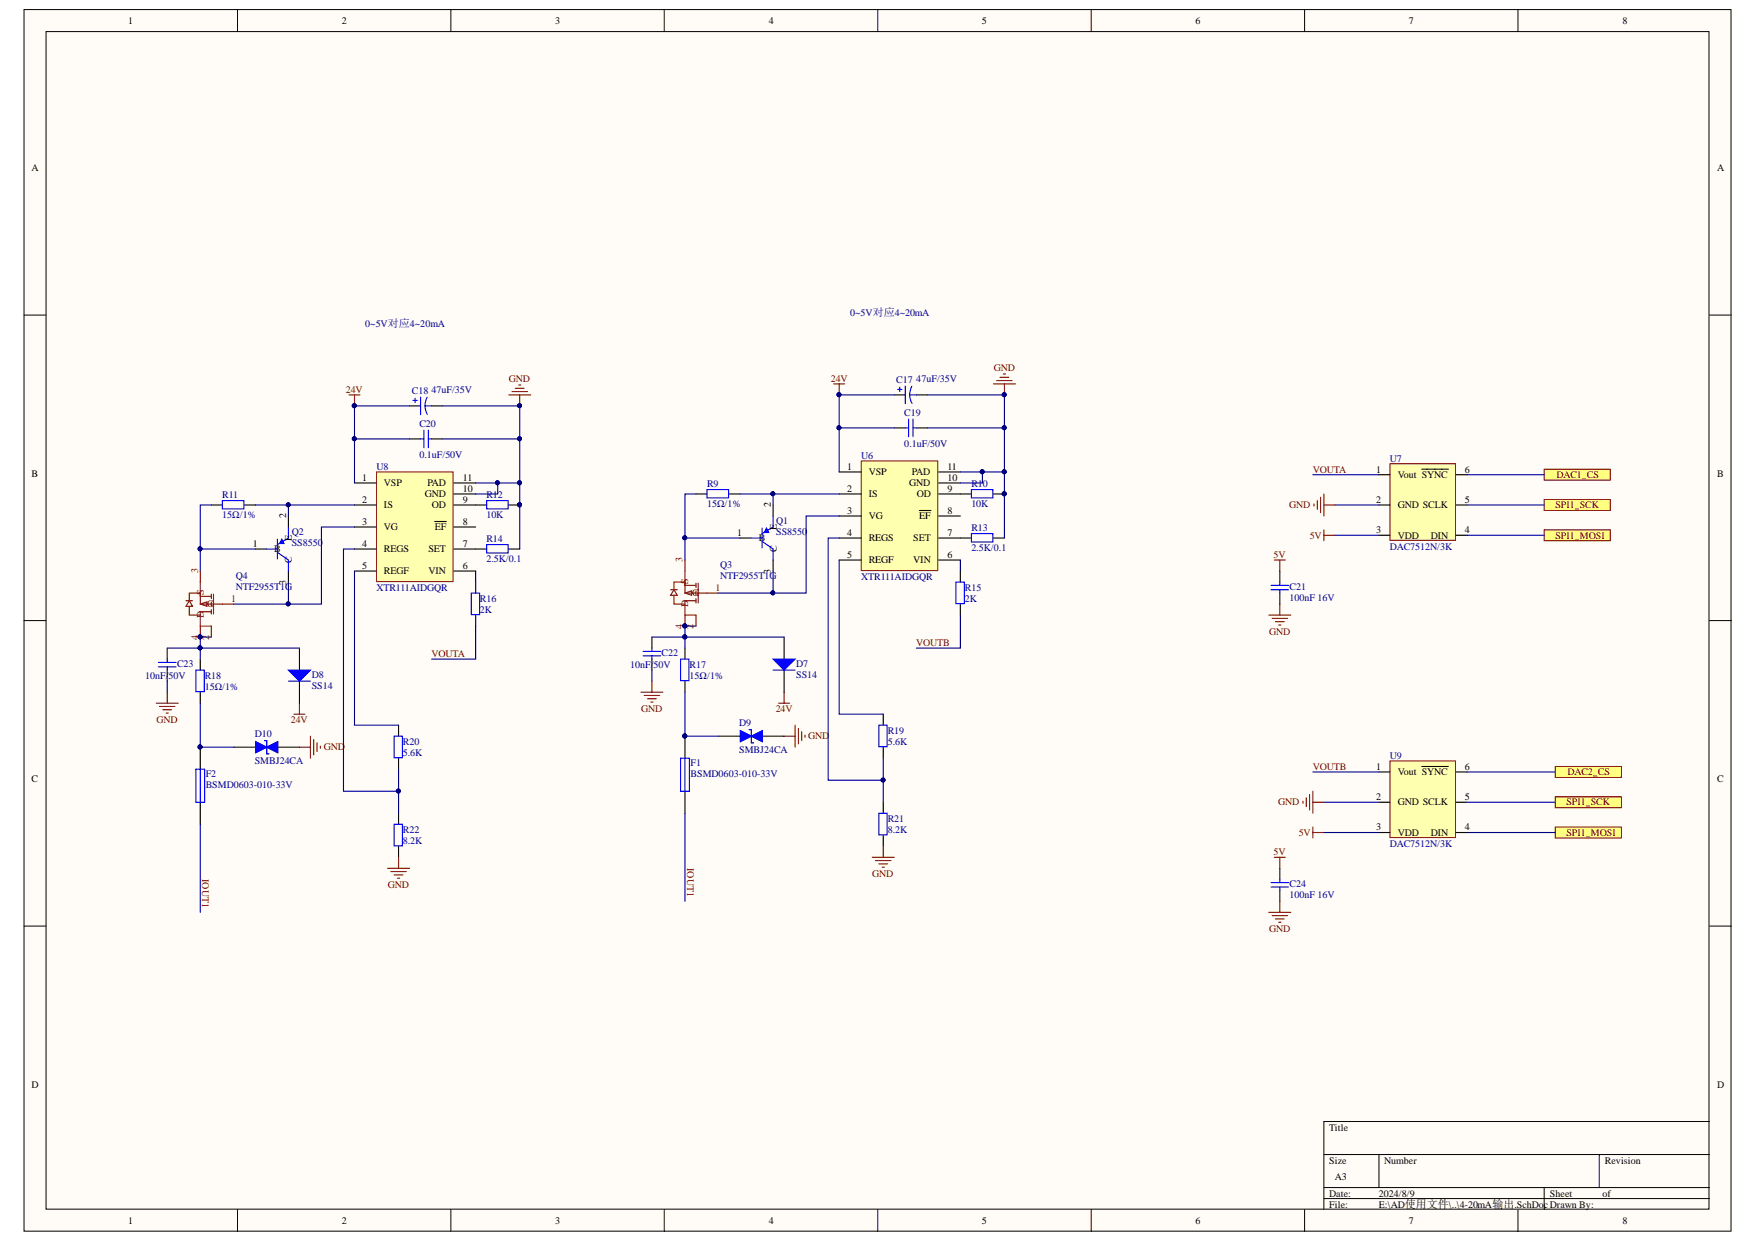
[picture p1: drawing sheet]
<svg xmlns="http://www.w3.org/2000/svg" width="297mm" height="210mm" viewBox="0 0 297 210" stroke-linecap="round" stroke-linejoin="round" font-family="sans-serif">
<defs><g id="words">
<g font-size="1.7">
<text x="21.7" y="4.1">1</text>
<text x="57.8" y="4.1">2</text>
<text x="93.8" y="4.1">3</text>
<text x="130" y="4.1">4</text>
<text x="166" y="4.1">5</text>
<text x="202.1" y="4.1">6</text>
<text x="238.2" y="4.1">7</text>
<text x="274.3" y="4.1">8</text>
<text x="5.3" y="28.9">A</text>
<text x="290.3" y="28.9">A</text>
<text x="5.3" y="80.6">B</text>
<text x="61.3" y="81.2">1</text>
<text x="64.9" y="82.2">VSP</text>
<text x="72.3" y="82.2">PAD</text>
<text x="78.3" y="83.1">10</text>
<text x="78.3" y="81.2">11</text>
<text x="143.2" y="79.4">1</text>
<text x="143.2" y="83.1">2</text>
<text x="146.9" y="80.3">VSP</text>
<text x="153.7" y="82.2">GND</text>
<text x="154.2" y="80.3">PAD</text>
<text x="160.2" y="83.1">9</text>
<text x="160.2" y="81.2">10</text>
<text x="160.2" y="79.4">11</text>
<text x="232.7" y="79.9">1</text>
<text x="236.3" y="80.8">Vout SYNC</text>
<text x="247.6" y="79.9">6</text>
<text x="290.3" y="80.6">B</text>
<text x="48.4" y="87.6" transform="rotate(-90 48.4 87.6)">2</text>
<text x="61.3" y="85">2</text>
<text x="61.3" y="88.7">3</text>
<text x="64.9" y="85.9">IS</text>
<text x="64.9" y="89.6">VG</text>
<text x="71.8" y="84">GND</text>
<text x="73" y="85.9">OD</text>
<text x="73.5" y="89.6">EF</text>
<text x="78.3" y="88.7">8</text>
<text x="78.3" y="85">9</text>
<text x="130.3" y="85.7" transform="rotate(-90 130.3 85.7)">2</text>
<text x="131.3" y="89.5" transform="rotate(-90 131.3 89.5)">E</text>
<text x="143.2" y="86.8">3</text>
<text x="146.9" y="84">IS</text>
<text x="146.9" y="87.8">VG</text>
<text x="155" y="84">OD</text>
<text x="155.4" y="87.8">EF</text>
<text x="160.2" y="86.8">8</text>
<text x="232.7" y="85">2</text>
<text x="236.3" y="85.9">GND SCLK</text>
<text x="247.6" y="85">5</text>
<text x="42.7" y="92.4">1</text>
<text x="46.4" y="93.3">B</text>
<text x="49.3" y="95.2" transform="rotate(-90 49.3 95.2)">C</text>
<text x="49.3" y="91.4" transform="rotate(-90 49.3 91.4)">E</text>
<text x="61.3" y="92.4">4</text>
<text x="64.9" y="93.3">REGS</text>
<text x="72.4" y="93.3">SET</text>
<text x="78.3" y="92.4">7</text>
<text x="124.6" y="90.5">1</text>
<text x="128.3" y="91.5">B</text>
<text x="131.3" y="93.3" transform="rotate(-90 131.3 93.3)">C</text>
<text x="143.2" y="90.5">4</text>
<text x="143.2" y="94.3">5</text>
<text x="146.9" y="91.5">REGS</text>
<text x="146.9" y="95.2">REGF</text>
<text x="154.4" y="95.2">VIN</text>
<text x="154.4" y="91.5">SET</text>
<text x="160.2" y="94.3">6</text>
<text x="160.2" y="90.5">7</text>
<text x="232.7" y="90.1">3</text>
<text x="236.3" y="91.1">VDD</text>
<text x="241.9" y="91.1">DIN</text>
<text x="247.6" y="90.1">4</text>
<text x="48.4" y="98.8" transform="rotate(-90 48.4 98.8)">3</text>
<text x="61.3" y="96.1">5</text>
<text x="64.9" y="97.1">REGF</text>
<text x="72.4" y="97.1">VIN</text>
<text x="78.3" y="96.1">6</text>
<text x="130.3" y="97" transform="rotate(-90 130.3 97)">3</text>
<text x="232.7" y="130.1">1</text>
<text x="236.3" y="131">Vout SYNC</text>
<text x="247.6" y="130.1">6</text>
<text x="5.3" y="132.2">C</text>
<text x="232.7" y="135.2">2</text>
<text x="236.3" y="136.1">GND SCLK</text>
<text x="247.6" y="135.2">5</text>
<text x="290.3" y="132.2">C</text>
<text x="232.7" y="140.3">3</text>
<text x="236.3" y="141.3">VDD</text>
<text x="241.9" y="141.3">DIN</text>
<text x="247.6" y="140.3">4</text>
<text x="5.3" y="183.8">D</text>
<text x="290.3" y="183.8">D</text>
<text x="224.7" y="191.1">Title</text>
<text x="224.7" y="196.6">Size</text>
<text x="234" y="196.6">Number</text>
<text x="271.3" y="196.6">Revision</text>
<text x="224.7" y="202.2">Date:</text>
<text x="225.6" y="199.4">A3</text>
<text x="233.1" y="202.2">2024/8/9</text>
<text x="262" y="202.2">Sheet</text>
<text x="270.9" y="202.2">of</text>
<text x="21.7" y="206.9">1</text>
<text x="57.8" y="206.9">2</text>
<text x="93.8" y="206.9">3</text>
<text x="130" y="206.9">4</text>
<text x="166" y="206.9">5</text>
<text x="202.1" y="206.9">6</text>
<text x="224.7" y="204.1">File:</text>
<text x="233.1" y="204.1">E:\AD使用文件\..\4-20mA输出.SchDocDrawn By:</text>
<text x="238.2" y="206.9">7</text>
<text x="274.3" y="206.9">8</text>
</g>
<g font-size="1.7" fill="#000080">
<text x="143.7" y="53.3">0~5V对应4~20mA</text>
<text x="61.8" y="55.2">0~5V对应4~20mA</text>
<text x="151.5" y="64.7">C17</text>
<text x="154.9" y="64.5">47uF/35V</text>
<text x="69.6" y="66.5">C18</text>
<text x="72.9" y="66.4">47uF/35V</text>
<text x="152.9" y="70.3">C19</text>
<text x="70.9" y="72.1">C20</text>
<text x="70.9" y="77.4">0.1uF/50V</text>
<text x="145.6" y="77.5">U6</text>
<text x="152.9" y="75.5">0.1uF/50V</text>
<text x="63.6" y="79.4">U8</text>
<text x="119.5" y="82.3">R9</text>
<text x="164.2" y="82.3">R10</text>
<text x="235" y="78">U7</text>
<text x="37.6" y="84.2">R11</text>
<text x="37.6" y="87.6">15Ω/1%</text>
<text x="82.2" y="84.2">R12</text>
<text x="82.2" y="87.6">10K</text>
<text x="119.5" y="85.7">15Ω/1%</text>
<text x="131.2" y="88.5">Q1</text>
<text x="164.2" y="89.8">R13</text>
<text x="164.2" y="85.7">10K</text>
<text x="49.3" y="90.4">Q2</text>
<text x="49.3" y="92.2">SS8550</text>
<text x="82.2" y="91.6">R14</text>
<text x="82.2" y="95">2.5K/0.1</text>
<text x="121.7" y="96">Q3</text>
<text x="131.2" y="90.4">SS8550</text>
<text x="164.2" y="93.2">2.5K/0.1</text>
<text x="235" y="92.9">DAC7512N/3K</text>
<text x="39.8" y="97.8">Q4</text>
<text x="39.8" y="99.7">NTF2955T1G</text>
<text x="63.6" y="99.8">XTR111AIDGQR</text>
<text x="81.1" y="101.7">R16</text>
<text x="121.7" y="97.8">NTF2955T1G</text>
<text x="145.6" y="98">XTR111AIDGQR</text>
<text x="163.1" y="99.8">R15</text>
<text x="163.1" y="101.7">2K</text>
<text x="218" y="99.7">C21</text>
<text x="218" y="101.5">100nF 16V</text>
<text x="81.1" y="103.6">2K</text>
<text x="30" y="112.7">C23</text>
<text x="106.5" y="112.9">10nF/50V</text>
<text x="111.8" y="110.8">C22</text>
<text x="116.6" y="112.9">R17</text>
<text x="134.6" y="112.7">D7</text>
<text x="24.5" y="114.7">10nF/50V</text>
<text x="34.6" y="114.7">R18</text>
<text x="34.6" y="116.6">15Ω/1%</text>
<text x="52.7" y="114.6">D8</text>
<text x="52.7" y="116.4">SS14</text>
<text x="116.6" y="114.7">15Ω/1%</text>
<text x="134.6" y="114.6">SS14</text>
<text x="43.1" y="124.6">D10</text>
<text x="68.1" y="125.9">R20</text>
<text x="125" y="122.8">D9</text>
<text x="150.1" y="124">R19</text>
<text x="150.1" y="125.9">5.6K</text>
<text x="34.8" y="131.3">F2</text>
<text x="43.1" y="129.1">SMBJ24CA</text>
<text x="68.1" y="127.7">5.6K</text>
<text x="116.8" y="129.4">F1</text>
<text x="116.8" y="131.3">BSMD0603-010-33V</text>
<text x="125" y="127.2">SMBJ24CA</text>
<text x="235" y="128.3">U9</text>
<text x="34.8" y="133.2">BSMD0603-010-33V</text>
<text x="68.1" y="140.8">R22</text>
<text x="68.1" y="142.6">8.2K</text>
<text x="150.1" y="138.9">R21</text>
<text x="150.1" y="140.8">8.2K</text>
<text x="235" y="143.1">DAC7512N/3K</text>
<text x="218" y="149.9">C24</text>
<text x="218" y="151.8">100nF 16V</text>
</g>
<g font-size="1.7" fill="#800000">
<text x="86" y="64.5">GND</text>
<text x="140.4" y="64.5">24V</text>
<text x="168" y="62.6">GND</text>
<text x="58.5" y="66.4">24V</text>
<text x="221.9" y="79.9">VOUTA</text>
<text x="263.1" y="80.8">DAC1_CS</text>
<text x="217.9" y="85.9">GND</text>
<text x="263" y="85.9">SPI1_SCK</text>
<text x="215.3" y="94.3">5V</text>
<text x="221.4" y="91.1">5V</text>
<text x="263" y="91.1">SPI1_MOSI</text>
<text x="214.6" y="107.3">GND</text>
<text x="72.9" y="111">VOUTA</text>
<text x="154.9" y="109.1">VOUTB</text>
<text x="26.5" y="122.2">GND</text>
<text x="49.2" y="122.2">24V</text>
<text x="108.4" y="120.3">GND</text>
<text x="131.1" y="120.3">24V</text>
<text x="136.6" y="125">GND</text>
<text x="54.7" y="126.8">GND</text>
<text x="221.9" y="130.1">VOUTB</text>
<text x="265" y="131">DAC2_CS</text>
<text x="216.1" y="136.1">GND</text>
<text x="264.8" y="136.1">SPI1_SCK</text>
<text x="219.6" y="141.3">5V</text>
<text x="264.8" y="141.3">SPI1_MOSI</text>
<text x="34.2" y="148.6" transform="rotate(90 34.2 148.6)">IOUT1</text>
<text x="116.2" y="146.8" transform="rotate(90 116.2 146.8)">IOUT1</text>
<text x="147.5" y="148.2">GND</text>
<text x="215.3" y="144.5">5V</text>
<text x="65.6" y="150.1">GND</text>
<text x="214.6" y="157.6">GND</text>
</g>
<g font-size="1.7" fill="#800">
<text x="115.4" y="95" transform="rotate(-90 115.4 95)">3</text>
<text x="33.5" y="96.9" transform="rotate(-90 33.5 96.9)">3</text>
<text x="34.4" y="100.6" transform="rotate(-90 34.4 100.6)">S</text>
<text x="39.1" y="101.7">1</text>
<text x="116.3" y="98.7" transform="rotate(-90 116.3 98.7)">S</text>
<text x="117" y="100.8">G</text>
<text x="121" y="99.8">1</text>
<text x="34.4" y="104.5" transform="rotate(-90 34.4 104.5)">D</text>
<text x="35" y="102.6">G</text>
<text x="115.4" y="106.3" transform="rotate(-90 115.4 106.3)">4</text>
<text x="116.3" y="102.6" transform="rotate(-90 116.3 102.6)">D</text>
<text x="117.3" y="106.3" transform="rotate(-90 117.3 106.3)">2</text>
<text x="33.5" y="108.1" transform="rotate(-90 33.5 108.1)">4</text>
<text x="35.4" y="108.1" transform="rotate(-90 35.4 108.1)">2</text>
</g>
</g></defs>
<g fill="#fffcf8" stroke="#000" stroke-width=".17">
<path d="M4.1 1.6h288.5v206.5h-288.5z"/>
<path d="M7.8 5.3h281.1v199.1h-281.1z"/>
</g>
<g fill="none" stroke="#000" stroke-width=".17">
<path d="M40.2 1.6v3.7M76.2 1.6v3.7M112.3 1.6v3.7M148.4 1.6v3.7M184.5 1.6v3.7M220.6 1.6v3.7M256.6 1.6v3.7M4.1 53.3h3.7M289 53.3h3.7M4.1 104.9h3.7M289 104.9h3.7M4.1 156.5h3.7"/>
<path d="M289 156.5h3.7M223.8 195.1h65.2M233.1 195.1v5.6M270.4 195.1v5.6M289 189.5h-65.2v14.9M40.2 204.4v3.7M76.2 204.4v3.7M112.3 204.4v3.7M148.4 204.4v3.7M184.5 204.4v3.7M220.6 204.4v3.7M223.8 200.7h65.2"/>
<path d="M223.8 202.6h65.2M256.6 204.4v3.7M261.1 200.7v3.7"/>
</g>
<path d="M63.7 79.8h12.9v18.5h-12.9z" fill="#ffffb0" stroke="#800000" stroke-width=".17"/>
<g fill="none" stroke="#000" stroke-width=".19">
<path d="M43.2 92.8h1.8M48.8 96.5v1.9M59.9 81.6h3.7M59.9 85.3h3.7M59.9 89.1h3.7M59.9 92.8h3.7M59.9 96.5h3.7M73.5 88.1h1.9M76.7 81.6h3.7M76.7 85.3h3.7M76.7 89.1h3.7M76.7 92.8h5.6"/>
<path d="M76.7 96.5h3.7M76.7 83.5h3.7M80.4 98.4v1.8M86 92.8h1.9M28.3 109.5v1.9M28.3 113.3v1.8M80.4 104v1.8"/>
</g>
<path d="M45 92.8h1.9M46.9 91.1v3.4M46.9 93.3l1.9 1.3M48.8 90.9l-1.9 1.1M82.3 92h3.6v1.5h-3.6zM26.8 112h3M26.8 112.7h3M28.3 111.4v.6M28.3 112.7v.6M79.7 100.2h1.4v3.7h-1.4z" fill="none" stroke="#00f" stroke-width=".19"/>
<path d="M59 66.7h1.9M59.9 66.7v1.9" fill="none" stroke="#800000" stroke-width=".19"/>
<circle cx="59.9" cy="68.6" r=".34" fill="#000080" stroke="#000080" stroke-width=".17"/>
<path d="M47.6 91.1l.4 .8h-.7z" fill-rule="evenodd" fill="#00f"/>
<path d="M71.1 74.2h.6M71.7 72.7v3M72.4 72.7v3M72.4 74.2h.6M37.6 84.6h3.6v1.4h-3.6zM47.6 91.1l.4 .8h-.7zM48.8 89.1v1.8M48.8 94.6v1.9M33.1 113.3h1.4v3.6h-1.4z" fill="none" stroke="#00f" stroke-width=".19"/>
<path d="M69.2 74.2h1.9M73 74.2h1.8M35.7 85.3h1.9M41.3 85.3h1.9M48.8 87.2v1.9M33.9 111.4v1.9M33.9 117v1.8M50.6 109.5v3.8M50.6 115.1v3.7" fill="none" stroke="#000" stroke-width=".19"/>
<path d="M86 66.7h3.7M86.6 66.2h2.6M87.1 65.6h1.5M87.7 65.1h.4M87.9 66.7v1.9M26.4 118.8h3.7M27 119.4h2.6M27.5 120h1.5M28.3 117v1.8M50.6 118.8v1.9M28.1 120.5h.4M49.7 120.7h1.9" fill="none" stroke="#800000" stroke-width=".19"/>
<g fill="#000080" stroke="#000080" stroke-width=".17">
<circle cx="87.8" cy="68.6" r=".34"/>
<circle cx="33.8" cy="107.6" r=".33"/>
</g>
<g fill="none" stroke="#800" stroke-width=".19">
<path d="M33.9 96.5v1.9M31.4 101.5h1.2M32 101.5l.6 1h-1.2zM32 102.5v1.5h1.9M33.9 102.1l1.1-.4v.8zM33.9 100.2v1.9h1.8M33.9 103.4h1.8M33.9 105.8v1.9M35.7 100.8h-1.8v-.6h-1.9v1.3M35.7 100.4v.8M35.7 101.7v.8M35.7 103v.8"/>
<path d="M35.7 105.8v1.9M36.1 100.4v3.4M36.1 102.1h3.3"/>
</g>
<path d="M33.9 98.4v1.8M33.9 103.4v2.4h1.8" fill="none" stroke="#85200c" stroke-width=".19"/>
<path d="M48.8 113.3h3.7l-1.9 1.8z" fill="#00f"/>
<path d="M69.8 67.7h.7M70.2 67.3v.7M71.1 67.1v3M71.8 68.6h1.2M71.9 68.6l.1 .7 .2 .7M72.2 67.1l-.3 .7v.8M48.8 113.3h3.7l-1.9 1.8zM48.8 115.1h3.7M33.1 130h1.5v5.6h-1.5zM33.9 130v5.6" fill="none" stroke="#00f" stroke-width=".19"/>
<path d="M50.6 126.3h1.9M52.5 124.4v3.7M53 125v2.6M53.6 125.5v1.5M54.2 126.1v.4" fill="none" stroke="#800000" stroke-width=".19"/>
<path d="M69.2 68.6h1.9M73 68.6h1.8M33.9 126.3v3.7M33.9 135.6v3.7M39.6 126.3h3.6M47 126.3h3.6" fill="none" stroke="#000" stroke-width=".19"/>
<circle cx="33.8" cy="126.2" r=".33" fill="#000080" stroke="#000080" stroke-width=".17"/>
<path d="M43.2 125.3l1.9 1-1.9 .9zM44.7 125.2h.4v2.2h.4M45.1 126.3l1.9-1v1.9z" fill="none" stroke="#800" stroke-width=".19"/>
<path d="M45.1 126.3l1.9-1v1.9z" fill="#00f"/>
<path d="M45.1 126.3l1.9-1v1.9z" fill="none" stroke="#00f" stroke-width=".19"/>
<path d="M43.2 125.3l1.9 1-1.9 .9z" fill="#00f"/>
<path d="M82.3 84.6h3.6v1.4h-3.6zM43.2 125.3l1.9 1-1.9 .9zM44.7 125.2h.4v2.2h.4M66.6 124.4h1.4v3.7h-1.4zM66.6 139.3h1.4v3.7h-1.4z" fill="none" stroke="#00f" stroke-width=".19"/>
<path d="M80.4 85.3h1.9M86 85.3h1.9M67.4 122.6v1.8M67.4 128.1v1.9M67.4 137.4v1.9M67.4 143v1.9" fill="none" stroke="#000" stroke-width=".19"/>
<path d="M65.5 146.7h3.7M66.1 147.3h2.6M66.6 147.9h1.5M67.2 148.4h.4M67.4 144.9v1.8" fill="none" stroke="#800000" stroke-width=".19"/>
<circle cx="87.8" cy="85.3" r=".34" fill="#000080" stroke="#000080" stroke-width=".17"/>
<path d="M235 78.4h11.1v12.9h-11.1z" fill="#ffffb0" stroke="#800000" stroke-width=".17"/>
<path d="M240.4 79.3h4.5M233.1 80.2h1.9M233.1 85.3h1.9M233.1 90.5h1.9M246.2 80.2h1.8M246.2 85.3h1.8M246.2 90.5h1.8" fill="none" stroke="#000" stroke-width=".19"/>
<path d="M235 128.6h11.1v13h-11.1z" fill="#ffffb0" stroke="#800000" stroke-width=".17"/>
<path d="M216.4 96.5v1.9M216.4 100.2v1.9M233.1 130.5h1.9M233.1 135.6h1.9M240.4 129.5h4.5M246.2 130.5h1.8M246.2 135.6h1.8M216.4 146.7v1.9M216.4 150.5v1.8M233.1 140.7h1.9M246.2 140.7h1.8" fill="none" stroke="#000" stroke-width=".19"/>
<path d="M214.9 98.9h3M214.9 99.7h3M216.4 98.4v.5M216.4 99.7v.5M214.9 149.2h3M214.9 149.9h3M216.4 148.6v.6M216.4 149.9v.6" fill="none" stroke="#00f" stroke-width=".19"/>
<path d="M215.4 94.6h1.9M216.4 94.6v1.9M223.8 89.5v1.9M223.8 90.5h1.9M222 139.8v1.8M215.4 144.9h1.9M216.4 144.9v1.8M222 140.7h1.8" fill="none" stroke="#800000" stroke-width=".19"/>
<g fill="#ffff80" stroke="#800000" stroke-width=".17">
<path d="M261.1 79.3h11.1v1.9h-11.1z" fill-rule="evenodd"/>
<path d="M262.9 129.5h11.2v1.9h-11.2z" fill-rule="evenodd"/>
<path d="M261.1 84.4h11.1v1.9h-11.1z" fill-rule="evenodd"/>
<path d="M262.9 134.7h11.2v1.8h-11.2z" fill-rule="evenodd"/>
<path d="M261.1 89.5h11.1v1.9h-11.1z" fill-rule="evenodd"/>
<path d="M262.9 139.8h11.2v1.8h-11.2z" fill-rule="evenodd"/>
</g>
<g fill="none" stroke="#000080" stroke-width=".19">
<path d="M59.9 74.2h9.3M69.2 68.6h-9.3v13M74.8 68.6h13.1v13h-7.5M74.8 74.2h13.1M33.9 92.8v3.7M35.7 85.3h-1.8v7.5h9.3M43.2 85.3h5.6M48.8 98.4v3.7M59.9 89.1h-5.6v13h-14.9M59.9 85.3h-11.1v1.9M59.9 96.5v26.1h7.5M59.9 92.8h-1.8v40.9h9.3"/>
<path d="M80.4 96.5v1.9M84.1 81.6v1.9h-3.7M87.9 81.6v11.2M225.7 85.3h7.4M225.7 90.5h7.4M248 85.3h13.1M248 90.5h13.1M248 80.2h13.1M28.3 115.1v1.9M28.3 109.5h22.3M33.9 118.8v7.5h5.7M35.7 107.7h-1.8v3.7"/>
<path d="M80.4 105.8v5.6h-7.4M67.4 130v7.4M223.8 135.6h9.3M248 135.6h14.9M248 130.5h14.9M223.8 140.7h9.3M248 140.7h14.9"/>
</g>
<g fill="#000080" stroke="#000080" stroke-width=".17">
<circle cx="33.8" cy="126.2" r=".33"/>
<circle cx="33.8" cy="107.6" r=".33"/>
<circle cx="33.8" cy="109.5" r=".33"/>
<circle cx="33.8" cy="92.8" r=".33"/>
<circle cx="48.7" cy="102.1" r=".34"/>
<circle cx="48.7" cy="85.3" r=".34"/>
<circle cx="84.1" cy="81.6" r=".33"/>
<circle cx="87.8" cy="81.6" r=".34"/>
<circle cx="87.8" cy="85.3" r=".34"/>
<circle cx="87.8" cy="68.6" r=".34"/>
<circle cx="87.8" cy="74.1" r=".34"/>
<circle cx="59.9" cy="68.6" r=".34"/>
<circle cx="59.9" cy="74.1" r=".34"/>
<circle cx="67.3" cy="133.7" r=".34"/>
</g>
<path d="M145.6 77.9h12.9v18.5h-12.9z" fill="#ffffb0" stroke="#800000" stroke-width=".17"/>
<g fill="none" stroke="#000" stroke-width=".19">
<path d="M141.9 79.8h3.6M158.7 79.8h3.7M125.1 90.9h1.9M130.7 94.6v1.9M141.9 83.5h3.6M141.9 87.2h3.6M141.9 90.9h3.6M141.9 94.6h3.6M155.4 86.3h2M158.7 83.5h3.7M158.7 87.2h3.7M158.7 90.9h5.5"/>
<path d="M158.7 94.6h3.7M158.7 81.6h3.7M162.4 96.5v1.9M167.9 90.9h1.9M110.2 107.7v1.8M110.2 111.4v1.9M162.4 102.1v1.9"/>
</g>
<path d="M127 90.9h1.8M128.8 89.3v3.3M128.8 91.5l1.9 1.3M130.7 89.1l-1.9 1.1M161.6 98.4h1.4v3.6h-1.4zM164.2 90.2h3.7v1.4h-3.7zM108.7 110.1h3M108.7 110.8h3M110.2 109.5v.6M110.2 110.8v.6" fill="none" stroke="#00f" stroke-width=".19"/>
<path d="M140.9 64.9h1.9M141.9 64.9v1.8" fill="none" stroke="#800000" stroke-width=".19"/>
<circle cx="141.8" cy="66.7" r=".33" fill="#000080" stroke="#000080" stroke-width=".17"/>
<path d="M129.6 89.3l.4 .7h-.8z" fill-rule="evenodd" fill="#00f"/>
<path d="M153 72.3h.6M153.6 70.8v3M154.4 70.8v3M154.4 72.3h.5M119.5 82.7h3.7v1.5h-3.7zM129.6 89.3l.4 .7h-.8zM130.7 87.2v1.9M130.7 92.8v1.8M115.1 111.4h1.4v3.6h-1.4z" fill="none" stroke="#00f" stroke-width=".19"/>
<path d="M151.2 72.3h1.8M154.9 72.3h1.9M117.7 83.5h1.8M123.3 83.5h1.8M130.7 85.3v1.9M115.8 109.5v1.9M115.8 115.1v1.9M132.6 107.7v3.7M132.6 113.3v3.7" fill="none" stroke="#000" stroke-width=".19"/>
<path d="M167.9 64.9h3.8M168.5 64.3h2.6M169.1 63.8h1.5M169.6 63.2h.4M169.8 64.9v1.8M108.4 117h3.7M108.9 117.5h2.6M109.5 118.1h1.5M110 118.7h.4M110.2 115.1v1.9M131.6 118.8h1.9M132.6 117v1.8" fill="none" stroke="#800000" stroke-width=".19"/>
<g fill="#000080" stroke="#000080" stroke-width=".17">
<circle cx="169.8" cy="66.7" r=".34"/>
<circle cx="115.8" cy="105.8" r=".34"/>
</g>
<g fill="none" stroke="#800" stroke-width=".19">
<path d="M113.4 99.7h1.1M113.9 99.7l.6 .9h-1.1zM115.8 98.4v1.8h1.9M115.8 94.6v1.9M117.7 98.9h-1.9v-.5h-1.9v1.3M117.7 98.6v.7M117.7 99.9v.7M118 98.6v3.3M113.9 100.6v1.5h1.9M115.8 100.2l1.1-.3v.7zM115.8 101.5h1.9M115.8 104v1.8"/>
<path d="M117.7 101.2v.7M117.7 104v1.8M118 100.2h3.4"/>
</g>
<path d="M115.8 96.5v1.9M115.8 101.5v2.5h1.9" fill="none" stroke="#85200c" stroke-width=".19"/>
<path d="M130.7 111.4h3.7l-1.8 1.9z" fill="#00f"/>
<path d="M151.7 65.8h.8M152.1 65.4v.8M153 65.3v2.9M153.8 66.7h1.1M153.8 66.7l.1 .8 .3 .7M154.2 65.3l-.3 .7-.1 .7M130.7 111.4h3.7l-1.8 1.9zM130.7 113.3h3.7M115.1 128.1h1.4v5.6h-1.4zM115.8 128.1v5.6" fill="none" stroke="#00f" stroke-width=".19"/>
<path d="M132.6 124.4h1.8M134.4 122.6v3.7M135 123.1v2.6M135.5 123.7v1.5M136.1 124.2v.4" fill="none" stroke="#800000" stroke-width=".19"/>
<path d="M151.2 66.7h1.8M154.9 66.7h1.9M115.8 124.4v3.7M115.8 133.7v3.7M121.5 124.4h3.7M128.9 124.4h3.7" fill="none" stroke="#000" stroke-width=".19"/>
<circle cx="115.8" cy="124.4" r=".34" fill="#000080" stroke="#000080" stroke-width=".17"/>
<path d="M125.2 123.5l1.8 .9-1.8 .9zM126.7 123.3h.3v2.2h.4M127 124.4l1.9-.9v1.8z" fill="none" stroke="#800" stroke-width=".19"/>
<path d="M127 124.4l1.9-.9v1.8z" fill="#00f"/>
<path d="M127 124.4l1.9-.9v1.8z" fill="none" stroke="#00f" stroke-width=".19"/>
<path d="M125.2 123.5l1.8 .9-1.8 .9z" fill="#00f"/>
<path d="M164.2 82.7h3.7v1.5h-3.7zM125.2 123.5l1.8 .9-1.8 .9zM126.7 123.3h.3v2.2h.4M148.6 122.6h1.4v3.6h-1.4zM148.6 137.4h1.4v3.7h-1.4z" fill="none" stroke="#00f" stroke-width=".19"/>
<path d="M162.4 83.5h1.8M167.9 83.5h1.9M149.3 120.7v1.9M149.3 126.3v1.8M149.3 135.6v1.8M149.3 141.2v1.8" fill="none" stroke="#000" stroke-width=".19"/>
<g fill="none" stroke="#800000" stroke-width=".19">
<path d="M222.1 85.2v.3M222.7 84.6v1.5M223.3 84v2.6M223.8 83.5v3.7M223.8 85.3h1.9M214.5 104h3.7M215.1 104.5h2.6M215.6 105.1h1.5M216.2 105.6h.4M216.4 102.1v1.9M220.3 135.4v.4M220.8 134.8v1.5"/>
<path d="M221.4 134.3v2.6M222 133.7v3.7M222 135.6h1.8M147.5 144.9h3.7M148 145.4h2.6M148.6 146h1.5M149.1 146.6h.4M149.3 143v1.9M214.5 154.2h3.7M215.1 154.7h2.6M215.6 155.3h1.5M216.2 155.9h.4"/>
<path d="M216.4 152.3v1.9"/>
</g>
<g fill="#000080" stroke="#000080" stroke-width=".17">
<circle cx="169.8" cy="83.4" r=".34"/>
<circle cx="115.8" cy="124.4" r=".34"/>
<circle cx="115.8" cy="105.8" r=".34"/>
<circle cx="115.8" cy="107.6" r=".34"/>
<circle cx="115.8" cy="90.9" r=".34"/>
<circle cx="130.6" cy="100.2" r=".33"/>
<circle cx="130.6" cy="83.4" r=".33"/>
<circle cx="166" cy="79.7" r=".34"/>
<circle cx="169.8" cy="79.7" r=".34"/>
<circle cx="169.8" cy="66.7" r=".34"/>
<circle cx="169.8" cy="72.3" r=".34"/>
<circle cx="141.8" cy="66.7" r=".33"/>
<circle cx="141.8" cy="72.3" r=".33"/>
<circle cx="149.3" cy="131.8" r=".34"/>
</g>
<g fill="none" stroke="#000080" stroke-width=".19">
<path d="M141.9 72.3h9.3M151.2 66.7h-9.3v13.1M156.8 66.7h13v13.1h-7.4M156.8 72.3h13M166.1 79.8v1.8h-3.7M169.8 79.8v11.1M115.8 90.9v3.7M117.7 83.5h-1.9v7.4h9.3M125.1 83.5h5.6M130.7 96.5v3.7M141.9 87.2h-5.6v13h-14.9M141.9 83.5h-11.2v1.8"/>
<path d="M141.9 94.6v26.1h7.4M141.9 90.9h-1.9v41h9.3M162.4 94.6v1.9M222 80.2h11.1M110.2 113.3v1.8M110.2 107.7h22.4M115.8 117v7.4h5.7M117.7 105.8h-1.9v3.7M162.4 104v5.5h-7.5M33.9 139.3v14.9M115.8 137.4v14.9M149.3 128.1v7.5"/>
<path d="M222 130.5h11.1"/>
</g>
<use href="#words"/>
</svg>
